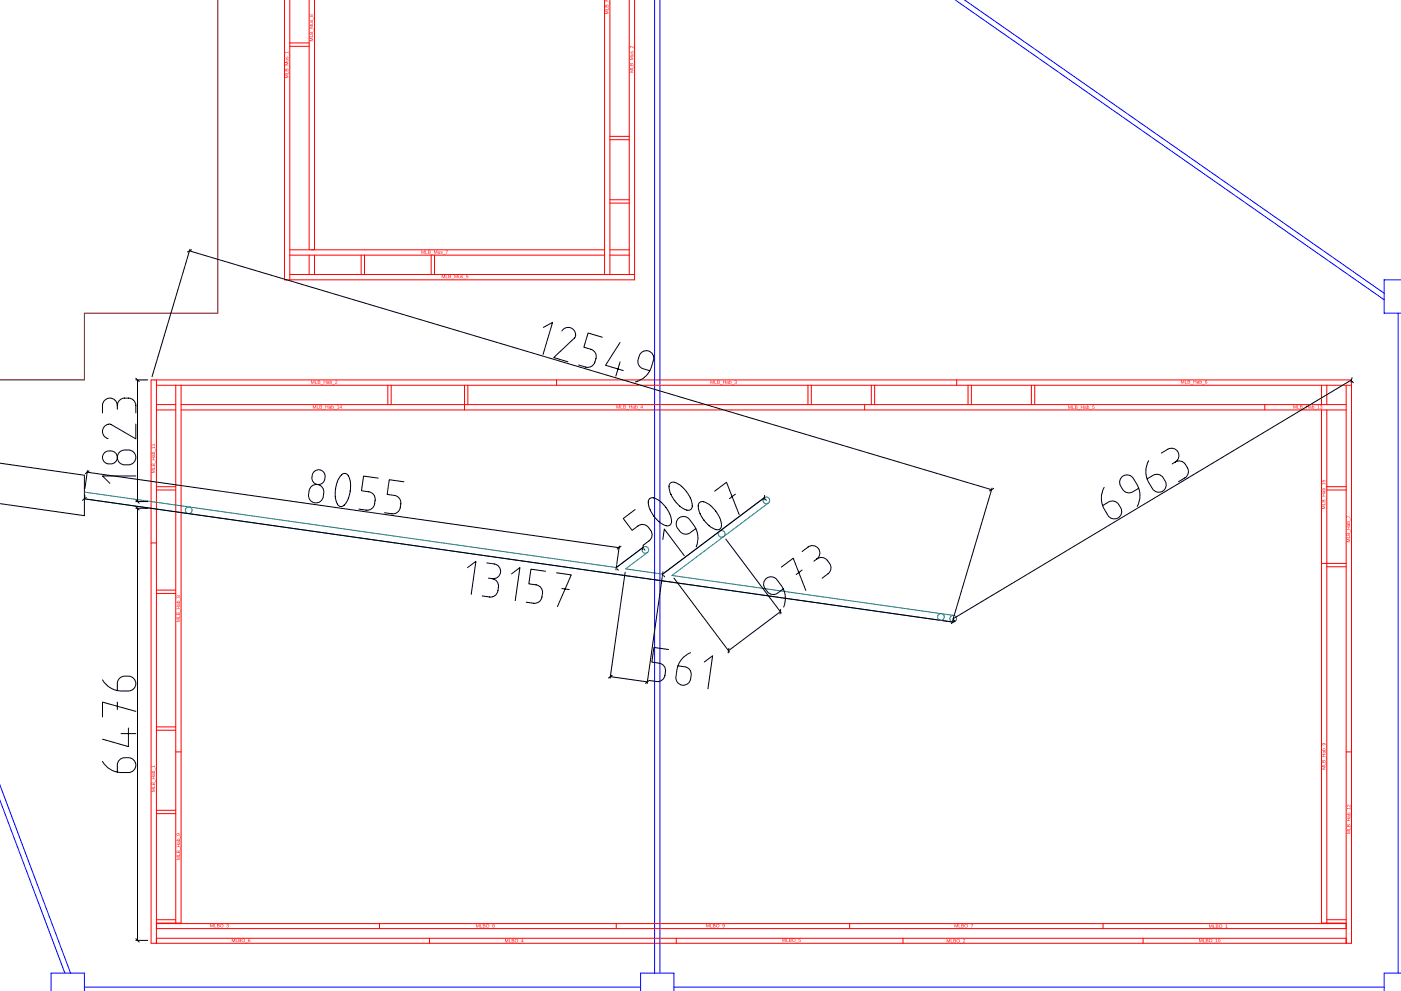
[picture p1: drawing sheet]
<svg xmlns="http://www.w3.org/2000/svg" width="420mm" height="297mm" viewBox="0 0 420 297" stroke-linecap="round" stroke-linejoin="round" font-family="sans-serif">
<g fill="none" stroke="#f00" stroke-width=".3">
<path d="M85.3 0v83.9h105v-83.9M86.9 0v83.9M92.7 0v74.9M94.3 0v74.9M181.3 0v82.3M182.9 0v82.3M188.7 0v82.3M86.9 13.9h5.8M86.9 12.9h5.8M182.9 59.9h5.8M182.9 40.9h5.8M182.9 41.9h5.8"/>
<path d="M86.9 74.9h94.4M86.9 76.5h94.4M92.7 76.5v5.8M94.3 76.5v5.8M108.3 76.5v5.8M109.3 76.5v5.8M129.3 76.5v5.8M130.3 76.5v5.8M182.9 74.9h5.8M182.9 76.5h5.8M182.9 60.9h5.8M86.9 82.3h103.4"/>
<path d="M45.3 113.9h360v168.8h-360zM46.9 113.9v168.8M46.9 115.5h358.4M52.7 115.5v161.2M54.3 115.5v161.2h-7.4M116.3 115.5v5.8M117.3 115.5v5.8M139.3 115.5v5.8M140.3 115.5v5.8M242.3 115.5v5.8M243.3 115.5v5.8M261.3 115.5v5.8"/>
<path d="M262.3 115.5v5.8M290.3 115.5v5.8M291.3 115.5v5.8M309.3 115.5v5.8M310.3 115.5v5.8M396.3 115.5v5.8M397.9 115.5v5.8M403.7 115.5v167.2M46.9 122.9h5.8M46.9 121.3h5.8M54.3 122.9h349.4M54.3 121.3h349.4"/>
<path d="M396.3 122.9v153.8h7.4M397.9 122.9v153.8M46.9 146.9h5.8M46.9 145.9h5.8M397.9 146.9h5.8M397.9 145.9h5.8M46.9 176.9h5.8M46.9 177.9h5.8M397.9 169.9h5.8M397.9 168.9h5.8M46.9 218.9h5.8M46.9 217.9h5.8"/>
<path d="M46.9 242.9h5.8M46.9 243.9h5.8M46.9 275.7h5.8M46.9 278.3h356.8M46.9 276.8h356.8M113.8 276.8v1.5M184.8 276.8v1.5M254.8 276.8v1.5M330.8 276.8v1.5M397.9 275.7h5.8M46.9 281.2h356.8M128.8 281.2v1.5"/>
<path d="M202.8 281.2v1.5M270.8 281.2v1.5M342.8 281.2v1.5"/>
</g>
<path d="M65.3 0v93.9h-40v20h-25.4" fill="none" stroke="#800000" stroke-width=".3"/>
<path d="M-.1 138.8l25.4 3.6v12.2l-25.4-3.6" fill="none" stroke="#000" stroke-width=".3"/>
<g fill="none" stroke="#00f" stroke-width=".3">
<path d="M196.3 0v291.7M197.9 0v291.7M286.4 0l128.7 89.9M289.2 0l125.9 87.9M419.3 93.9v197.8M420.2 83.9h-5.1v10h5.1M0 239.8l19.5 51.9M0 235.2l21.2 56.5M15.3 297.1v-5.4h10v5.4M25.3 295.9h166.8M192.1 297.1v-5.4h10v5.4M202.1 295.9h213"/>
<path d="M420.2 291.7h-5.1v5.4"/>
</g>
<g fill="#f00">
<path d="M362.6 277.1h.2l.3 .9 .3-.9h.2v1l-.1-.9-.3 .9-.5-.9-.1 .9zM363.8 277.1l.2 .9 .5 .1h-.7zM364.6 277.1h.4a.25 .25 0 0 1 .3 .2 .25 .25 0 0 1-.1 .3 .27 .27 0 0 1 .2 .3 .27 .27 0 0 1-.4 .2h-.4zM364.8 277.2v.3h.4v-.2zM364.8 277.6v.4l.5-.1-.1-.2zM365.5 277.6a.52 .52 0 0 1 1 0 .52 .52 0 0 1-1 0zM365.6 277.6a.4 .4 0 0 0 .8 0 .4 .4 0 0 0-.8 0zM366.6 278.3l.8 .1zM367.6 277.3l.3-.2v.9l.3 .1h-.7l.3-.1v-.8z"/>
<path d="M283.9 281.5h.2l.3 .9 .3-.9h.2v1l-.1-.9-.3 .9-.5-.9-.1 .9zM285.1 281.5l.2 .9 .5 .1h-.7zM285.9 281.5h.4a.25 .25 0 0 1 .3 .2 .25 .25 0 0 1-.1 .3 .27 .27 0 0 1 .2 .3 .27 .27 0 0 1-.3 .2h-.5zM286.1 281.6v.3h.4v-.2zM286.1 282v.4l.5-.1-.1-.2zM286.8 282a.55 .55 0 0 1 1.1 0 .55 .55 0 0 1-1.1 0zM286.9 282a.4 .4 0 0 0 .8 0 .4 .4 0 0 0-.8 0zM287.9 282.7l.8 .1zM288.9 281.6a.38 .38 0 0 1 .6 .2 .38 .38 0 0 1-.5 .5l.5 .2h-.7l.1-.3a.31 .31 0 0 0 .4-.2 .31 .31 0 0 0-.2-.4l-.3 .2z"/>
<path d="M63.1 277h.1l.4 .8 .3-.8h.1v1l-.1-.9-.3 .9-.4-.9-.1 .9zM64.3 277l.1 .8 .5 .2h-.6zM65.1 277h.3a.25 .25 0 0 1 .4 .1 .25 .25 0 0 1-.2 .3 .27 .27 0 0 1 .3 .4 .27 .27 0 0 1-.4 .2h-.4zM65.2 277.1v.3l.4-.1v-.2zM65.2 277.5v.3h.5v-.3zM66 277.5a.52 .52 0 0 1 1 0 .52 .52 0 0 1-1 0zM66.1 277.5a.4 .4 0 0 0 .8 0 .4 .4 0 0 0-.8 0zM67 278.2h.9zM68 277a.3 .3 0 0 1 .5 0 .3 .3 0 0 1-.1 .4 .27 .27 0 0 1 .2 .4 .27 .27 0 0 1-.3 .2 .27 .27 0 0 1-.2-.3l.3 .1-.2-.4 .3-.2-.2-.2-.4 .2z"/>
<path d="M151.4 281.5h.2l.3 .8 .3-.8h.2v1l-.1-.9-.3 .9-.4-.9-.2 .9zM152.7 281.5l.1 .9 .5 .1h-.6zM153.5 281.5h.3a.25 .25 0 0 1 .4 .1 .25 .25 0 0 1-.2 .3 .27 .27 0 0 1 .2 .4 .27 .27 0 0 1-.3 .2h-.4zM153.6 281.6v.3l.4-.1v-.2zM153.6 282v.4l.5-.1-.1-.3zM154.3 282a.55 .55 0 0 1 1.1 0 .55 .55 0 0 1-1.1 0zM154.5 282a.39 .39 0 0 0 .7 0 .39 .39 0 0 0-.7 0zM155.4 282.7l.9 .1zM156.7 281.5l.3 .6-.1 .4-.1-.3h-.5zM156.8 281.6l-.4 .5h.4z"/>
<path d="M234.6 281.3h.2l.3 .9 .3-.9h.2v1l-.1-.9-.3 .9-.5-.9-.1 .9zM235.8 281.3l.2 .9 .5 .1h-.7zM236.6 281.3h.4a.25 .25 0 0 1 .3 .1 .25 .25 0 0 1-.1 .4 .27 .27 0 0 1 .2 .3 .27 .27 0 0 1-.4 .2h-.4zM236.8 281.4v.3h.4v-.3zM236.8 281.8v.4l.5-.1-.1-.2zM237.5 281.8a.52 .52 0 0 1 1 0 .52 .52 0 0 1-1 0zM237.6 281.8a.4 .4 0 0 0 .8 0 .4 .4 0 0 0-.8 0zM238.6 282.5l.8 .1zM239.5 281.3h.6l-.4 .1-.1 .3a.34 .34 0 0 1 .5 .2 .34 .34 0 0 1-.2 .4 .34 .34 0 0 1-.4-.2l.4 .1 .1-.2-.1-.2h-.4z"/>
<path d="M69.5 281.4h.2l.3 .8 .3-.8h.2v1l-.1-.9-.3 .9-.5-.9-.1 .9zM70.7 281.4l.2 .9 .5 .1h-.7zM71.5 281.4h.4a.25 .25 0 0 1 .3 .1 .25 .25 0 0 1-.1 .4 .27 .27 0 0 1 .2 .3 .27 .27 0 0 1-.3 .2h-.5zM71.7 281.5v.3l.4-.1v-.2zM71.7 281.9v.4l.5-.1-.1-.2zM72.4 281.9a.55 .55 0 0 1 1.1 0 .55 .55 0 0 1-1.1 0zM72.5 281.9a.4 .4 0 0 0 .8 0 .4 .4 0 0 0-.8 0zM73.5 282.6l.8 .1zM74.5 281.4l.5 .2-.3-.1-.2 .4a.34 .34 0 0 1 .6 .2 .34 .34 0 0 1-.4 .4 .34 .34 0 0 1-.3-.5zM74.5 282.1a.22 .22 0 0 0 .4 0 .22 .22 0 0 0-.4 0z"/>
<path d="M286.3 277h.2l.3 .8 .3-.8h.2v1l-.1-.9-.4 .9-.4-.9-.1 .9zM287.5 277l.1 .9 .5 .1h-.6zM288.3 277h.4a.25 .25 0 0 1 .3 .1 .25 .25 0 0 1-.2 .4 .27 .27 0 0 1 .3 .3 .27 .27 0 0 1-.4 .2h-.4zM288.4 277.1v.3h.5l-.1-.3zM288.4 277.5v.4l.5-.1v-.2zM289.2 277.5a.52 .52 0 0 1 1 0 .52 .52 0 0 1-1 0zM289.3 277.5a.4 .4 0 0 0 .8 0 .4 .4 0 0 0-.8 0zM290.3 278.2l.8 .1zM291.2 277h.6l-.3 1-.1-.2 .3-.7z"/>
<path d="M142.8 277h.2l.3 .9 .3-.9h.2v1l-.1-.9-.4 .9-.4-.9-.1 .9zM144 277l.1 .9 .6 .1h-.7zM144.8 277h.4a.25 .25 0 0 1 .3 .2 .25 .25 0 0 1-.2 .3 .27 .27 0 0 1 .3 .3 .27 .27 0 0 1-.4 .2h-.4zM145 277.1v.3h.4l-.1-.2zM145 277.6v.3l.4-.1v-.2zM145.7 277.5a.52 .52 0 0 1 1 0 .52 .52 0 0 1-1 0zM145.8 277.5a.4 .4 0 0 0 .8 0 .4 .4 0 0 0-.8 0zM146.8 278.2l.8 .1zM147.8 277.1a.29 .29 0 0 1 .4-.1 .29 .29 0 0 1-.1 .5 .29 .29 0 0 1 .1 .4 .29 .29 0 0 1-.4 0 .29 .29 0 0 1 .1-.4zM147.8 277.3a.2 .2 0 0 0 .4 0 .2 .2 0 0 0-.4 0zM147.8 277.7a.21 .21 0 0 0 .4 0 .21 .21 0 0 0-.4 0z"/>
<path d="M211.8 277h.2l.3 .8 .3-.8h.2v1l-.1-.9-.4 .9-.4-.9-.1 .9zM213 277l.1 .9 .6 .1h-.7zM213.8 277h.4a.25 .25 0 0 1 .3 .1 .25 .25 0 0 1-.2 .3 .27 .27 0 0 1 .3 .4 .27 .27 0 0 1-.4 .2h-.4zM214 277.1v.3l.4-.1-.1-.2zM214 277.5v.4l.4-.1v-.3zM214.7 277.5a.52 .52 0 0 1 1 0 .52 .52 0 0 1-1 0zM214.8 277.5a.4 .4 0 0 0 .8 0 .4 .4 0 0 0-.8 0zM215.8 278.2l.8 .1zM216.8 277.1a.46 .46 0 0 1 .6 .4 .46 .46 0 0 1-.6 .4l-.1-.1 .4 .1 .1-.4a.32 .32 0 0 1-.5 0 .32 .32 0 0 1 .1-.4zM216.8 277.3a.22 .22 0 0 0 .4 0 .22 .22 0 0 0-.4 0z"/>
<path d="M359.6 281.4h.2l.3 .9 .3-.9h.2v1l-.1-.9-.3 .9-.5-.9-.1 .9zM360.8 281.4l.2 .9 .5 .1h-.7zM361.6 281.4h.4a.25 .25 0 0 1 .3 .2 .25 .25 0 0 1-.1 .3 .27 .27 0 0 1 .2 .3 .27 .27 0 0 1-.4 .2h-.4zM361.8 281.5v.3h.4v-.2zM361.8 282v.3l.5-.1-.1-.2zM362.5 281.9a.55 .55 0 0 1 1.1 0 .55 .55 0 0 1-1.1 0zM362.6 281.9a.4 .4 0 0 0 .8 0 .4 .4 0 0 0-.8 0zM363.6 282.6l.8 .1zM364.6 281.6l.3-.2v.9l.3 .1h-.7l.3-.1v-.8zM365.4 281.5a.42 .42 0 0 1 .6 .4 .42 .42 0 0 1-.7 .4zM365.5 281.6a.37 .37 0 0 0-.2 .4 .37 .37 0 0 0 .5 .2v-.6z"/>
<path d="M188.9 20.8h1l-.9 .1 .9 .3-.9 .4 .9 .1h-1v-.2l.9-.3-.9-.3zM188.9 20.4h.9l.1-.5v.6zM189 19l.4 .2a.27 .27 0 0 1 .3-.3 .27 .27 0 0 1 .2 .4v.4h-1zM189.1 19.2l-.1 .4h.3v-.4zM189.5 19.1v.5h.3v-.5zM190.1 18l.1 .9zM188.9 17h1l-.9 .1 .9 .3-.9 .4 .9 .1h-1v-.1l.9-.4-.9-.3zM189.2 16.1h.7v.6h-.7l.6-.2zM189.2 15.4l.1 .4 .2-.3a.25 .25 0 0 1 .4 0 .25 .25 0 0 1-.2 .4l.1-.3-.2-.1a.28 .28 0 0 1-.1 .4 .28 .28 0 0 1-.4-.1 .28 .28 0 0 1 .1-.4zM190.1 14.5l.1 .8zM189 13.9l.3-.1 .5 .5 .1-.5v.6l-.3-.1a.31 .31 0 0 0-.2-.4 .31 .31 0 0 0-.4 .2l.2 .3-.3-.2z"/>
<path d="M85.5 22.4h1l-.9 .1 .9 .3-.9 .4 .9 .2h-1v-.2l.8-.3-.8-.3zM85.5 22h.9l.1-.5v.6zM85.6 20.7l.3 .1a.27 .27 0 0 1 .4-.2 .27 .27 0 0 1 .2 .3v.4h-1zM85.6 20.8v.4h.3v-.4zM86.1 20.7l-.1 .5h.4l-.1-.4zM86.7 19.7l.1 .8zM85.5 18.6h1l-.9 .1 .9 .3-.9 .5 .9 .1h-1v-.2l.8-.3-.8-.3zM85.7 17.8h.8l-.1 .5-.7 .1 .7-.3zM85.8 17v.5l.3-.4a.25 .25 0 0 1 .4 .1 .25 .25 0 0 1-.2 .3l.1-.3h-.2a.28 .28 0 0 1-.1 .3 .28 .28 0 0 1-.4-.1 .28 .28 0 0 1 .1-.4zM86.7 16.1l.1 .9zM85.5 15.6h.9l.1-.2v.6l-.1-.2h-.8v.2z"/>
<path d="M45.5 236.3h1l-.9 .2 .9 .3-.9 .4 .9 .1h-1v-.2l.8-.3-.8-.3zM45.5 236h.9l.1-.5v.6zM45.6 234.6l.3 .2a.27 .27 0 0 1 .4-.3 .27 .27 0 0 1 .2 .4v.4h-1zM45.6 234.8v.4h.3v-.4zM46.1 234.7l-.1 .5h.4l-.1-.5zM46.7 233.6l.1 .9zM45.5 232.7h1l-.5 .1v.6l.5 .1h-1l.4-.1v-.6zM45.8 232l.7-.2-.2 .2a.26 .26 0 0 1 .2 .3 .26 .26 0 0 1-.3 .2 .26 .26 0 0 1-.2-.3l-.2-.1v.3zM46.1 232v.4h.3zM45.8 231.1l.6 .1 .1 .5h-1.1l.4-.1zM45.8 231.2a.26 .26 0 0 0 .1 .4 .26 .26 0 0 0 .3-.1 .26 .26 0 0 0 0-.3zM46.7 230.2l.1 .8zM45.5 229.7h.9l.1-.3v.7l-.1-.3h-.8v.2z"/>
<path d="M93.3 114h.2l.3 .9 .3-.9h.2v1l-.2-.9-.3 .9-.4-.9-.1 .9zM94.5 114l.1 .9 .5 .1h-.6zM95.3 114h.4a.25 .25 0 0 1 .3 .2 .25 .25 0 0 1-.2 .3 .27 .27 0 0 1 .3 .3 .27 .27 0 0 1-.4 .2h-.4zM95.4 114.1v.3h.5l-.1-.2zM95.4 114.6v.3l.5-.1v-.2zM96.1 115.2l.9 .1zM97.1 114l.1 .4h.6l.1-.4v1l-.1-.4h-.6l-.1 .4zM98.2 114.3h.4l.2 .7-.2-.1a.26 .26 0 0 1-.3 .1 .26 .26 0 0 1-.2-.3 .26 .26 0 0 1 .3-.1l.1-.2zM98.2 114.7l.2 .2 .2-.3zM98.9 114l.1 .4 .2-.2a.37 .37 0 0 1 .4 .5 .37 .37 0 0 1-.5 .3h-.2zM99.1 114.4a.3 .3 0 0 0 0 .5 .3 .3 0 0 0 .5-.2 .3 .3 0 0 0-.4-.4zM99.6 115.2l.8 .1zM100.6 114.1a.38 .38 0 0 1 .6 .3 .38 .38 0 0 1-.5 .4l.5 .2h-.7l.1-.3a.31 .31 0 0 0 .4-.2 .31 .31 0 0 0-.2-.4l-.3 .2z"/>
</g>
<path d="M166.9 113.9v1.6M286.9 113.9v1.6" fill="none" stroke="#f00" stroke-width=".3"/>
<path d="M213.1 114h.2l.3 .9 .3-.9h.1v1l-.1-.9-.3 .9-.4-.9-.1 .9zM214.3 114l.1 .9 .5 .1h-.6zM215.1 114h.4a.25 .25 0 0 1 .3 .2 .25 .25 0 0 1-.2 .3 .27 .27 0 0 1 .3 .3 .27 .27 0 0 1-.4 .2h-.4zM215.2 114.1v.3h.4v-.2zM215.2 114.6v.3l.5-.1v-.2zM215.9 115.2l.9 .1zM216.9 114l.1 .4h.5l.2-.4v1l-.2-.4h-.5l-.1 .4zM217.9 114.3h.5l.2 .7-.2-.1a.26 .26 0 0 1-.4 .2 .26 .26 0 0 1-.1-.4 .26 .26 0 0 1 .3-.1l.1-.2zM218 114.7l.2 .2 .2-.3zM218.7 114l.1 .4 .2-.1a.37 .37 0 0 1 .3 .4 .37 .37 0 0 1-.4 .3h-.2zM218.9 114.4a.3 .3 0 0 0 0 .5 .3 .3 0 0 0 .5-.2 .3 .3 0 0 0-.4-.4zM219.4 115.2l.8 .1zM220.4 114.1a.3 .3 0 0 1 .4-.1 .3 .3 0 0 1-.1 .5 .27 .27 0 0 1 .2 .3 .27 .27 0 0 1-.3 .2 .27 .27 0 0 1-.2-.2l.4 .1-.3-.4 .3-.2-.2-.2-.3 .2z" fill="#f00"/>
<path d="M139.3 121.3v1.6M259.3 121.3v1.6" fill="none" stroke="#f00" stroke-width=".3"/>
<g fill="#f00">
<path d="M184.9 121.5h.2l.3 .8 .3-.8h.2v1l-.1-.9-.4 .9-.4-.9-.1 .9zM186.1 121.5l.2 .9 .5 .1h-.7zM186.9 121.5h.4a.25 .25 0 0 1 .3 .1 .25 .25 0 0 1-.2 .3 .27 .27 0 0 1 .3 .4 .27 .27 0 0 1-.4 .2h-.4zM187.1 121.6v.3l.4-.1-.1-.2zM187.1 122v.4l.4-.1v-.3zM187.8 122.7l.8 .1zM188.7 121.5l.1 .4h.6l.1-.4v1l-.1-.5h-.6l-.1 .5zM189.8 121.8l.4-.1 .2 .8-.2-.2a.26 .26 0 0 1-.3 .2 .26 .26 0 0 1-.2-.3 .26 .26 0 0 1 .3-.2l.2-.2zM189.9 122.1l.1 .3 .2-.3zM190.5 121.4l.2 .4 .1-.1a.37 .37 0 0 1 .4 .4 .37 .37 0 0 1-.5 .3l-.2 .1zM190.7 121.8a.3 .3 0 0 0 0 .5 .3 .3 0 0 0 .5-.2 .3 .3 0 0 0-.4-.3zM191.2 122.7l.9 .1zM192.5 121.5l.3 .6-.1 .4-.1-.3h-.5zM192.6 121.6l-.4 .5h.4z"/>
<path d="M320.4 121.5h.1l.4 .9 .3-.9h.1v1l-.1-.8-.3 .8-.4-.8-.1 .8zM321.6 121.5l.1 .9 .5 .1h-.6zM322.4 121.5h.3a.25 .25 0 0 1 .4 .2 .25 .25 0 0 1-.2 .3 .27 .27 0 0 1 .2 .3 .27 .27 0 0 1-.3 .2h-.4zM322.5 121.7v.3l.4-.1v-.2zM322.5 122.1v.3l.5-.1v-.2zM323.2 122.7l.9 .1zM324.2 121.5l.1 .5h.5l.2-.5v1l-.2-.4h-.5l-.1 .4zM325.2 121.8h.5l.2 .7-.2-.1a.26 .26 0 0 1-.4 .2 .26 .26 0 0 1-.1-.3 .26 .26 0 0 1 .3-.2l.1-.2zM325.3 122.2l.2 .3 .2-.3zM326 121.5l.1 .4 .2-.1a.37 .37 0 0 1 .3 .4 .37 .37 0 0 1-.4 .3h-.2zM326.2 121.9a.3 .3 0 0 0 0 .5 .3 .3 0 0 0 .5-.2 .3 .3 0 0 0-.4-.3zM326.7 122.7l.8 .1zM327.6 121.5h.6l-.5 .2v.3a.34 .34 0 0 1 .5 .1 .34 .34 0 0 1-.2 .5 .34 .34 0 0 1-.4-.3l.3 .1 .2-.1-.1-.3-.4 .1z"/>
<path d="M354.2 114h.1l.4 .8 .3-.8h.1v1l-.1-.9-.3 .9-.4-.9-.1 .9zM355.4 114l.1 .9 .5 .1h-.6zM356.2 114h.3a.25 .25 0 0 1 .4 .1 .25 .25 0 0 1-.2 .3 .27 .27 0 0 1 .3 .4 .27 .27 0 0 1-.4 .2h-.4zM356.3 114.1v.3l.4-.1v-.2zM356.3 114.5v.4l.5-.1v-.3zM357 115.2l.9 .1zM358 114l.1 .4h.5l.2-.4v1l-.2-.5h-.5l-.1 .5zM359 114.3l.5-.1 .2 .8-.2-.2a.26 .26 0 0 1-.4 .2 .26 .26 0 0 1-.1-.3 .26 .26 0 0 1 .3-.2l.1-.2zM359.1 114.6l.2 .3 .2-.3zM359.8 113.9l.1 .4 .2-.1a.37 .37 0 0 1 .3 .4 .37 .37 0 0 1-.4 .3l-.2 .1zM360 114.3a.3 .3 0 0 0 0 .5 .3 .3 0 0 0 .5-.2 .3 .3 0 0 0-.4-.3zM360.5 115.2l.8 .1zM361.5 114l.5 .2-.4-.1-.1 .3a.34 .34 0 0 1 .5 .2 .34 .34 0 0 1-.3 .5 .34 .34 0 0 1-.3-.5zM361.5 114.6a.22 .22 0 0 0 .4 0 .22 .22 0 0 0-.4 0z"/>
<path d="M181.5 3.2h1l-.9 .1 .9 .4-.9 .4 .9 .1h-1v-.2l.8-.3-.8-.3zM181.5 2.8h.9l.1-.5v.7zM181.6 1.5l.3 .1a.27 .27 0 0 1 .4-.2 .27 .27 0 0 1 .2 .4v.4h-1zM181.6 1.6v.4h.3v-.4zM182.1 1.6l-.1 .4h.4l-.1-.4zM182.7 .5l.1 .8zM181.5 -.1h1h-.9h.9l-.9 .4 .9 .1h-1v-.2l.8-.3zM181.7 -.1h.8zM181.7 -.1h.8zM181.5 -.1h1z"/>
<path d="M53 185.4h1l-.9 .1 .9 .3-.9 .4 .9 .2h-1v-.2l.8-.3-.8-.3zM53 185h.8l.2-.5v.7zM53 183.7l.4 .1a.27 .27 0 0 1 .4-.2 .27 .27 0 0 1 .2 .3v.4h-1zM53.1 183.8v.4h.3l-.1-.4zM53.6 183.7l-.1 .5h.3v-.4zM54.2 182.7v.8zM53 181.8h1l-.5 .1v.5l.5 .2h-1l.4-.2v-.5zM53.2 181l.8-.2-.2 .3a.26 .26 0 0 1 .2 .3 .26 .26 0 0 1-.3 .2 .26 .26 0 0 1-.2-.4l-.2-.1v.4zM53.6 181.1v.3h.2zM53.3 180.2h.6l.1 .5h-1.1l.4-.1zM53.3 180.3a.26 .26 0 0 0 .1 .4 .26 .26 0 0 0 .3-.1 .26 .26 0 0 0-.1-.4zM54.2 179.2v.8zM53 178.6l.4 .1a.29 .29 0 0 1 .5-.1 .29 .29 0 0 1 0 .4 .29 .29 0 0 1-.5 0 .29 .29 0 0 1-.4 0 .29 .29 0 0 1 0-.4zM53 178.8a.2 .2 0 0 0 .4 0 .2 .2 0 0 0-.4 0zM53.5 178.8a.21 .21 0 0 0 .4 0 .21 .21 0 0 0-.4 0z"/>
</g>
<path d="M52.7 225.4h1.6" fill="none" stroke="#f00" stroke-width=".3"/>
<path d="M403.9 161.5h1l-.9 .1 .9 .4-.9 .4 .9 .1h-1v-.2l.8-.3-.8-.3zM403.9 161.1h.8l.2-.5v.7zM403.9 159.8l.4 .2a.27 .27 0 0 1 .4-.3 .27 .27 0 0 1 .2 .4v.4h-1zM404 160v.3h.3l-.1-.4zM404.5 159.9l-.1 .4h.3v-.4zM405.1 158.8v.8zM403.9 157.9h1l-.5 .1v.6l.5 .1h-1l.4-.1v-.6zM404.1 157.2l.8-.2-.2 .2a.26 .26 0 0 1 .2 .3 .26 .26 0 0 1-.3 .2 .26 .26 0 0 1-.2-.3l-.2-.2v.4zM404.5 157.2v.3h.2zM404.2 156.3h.6l.1 .6h-1.1l.4-.2zM404.2 156.4a.26 .26 0 0 0 .1 .4 .26 .26 0 0 0 .3-.1 .26 .26 0 0 0 0-.3zM405.1 155.3v.9zM403.9 154.6l1 .5-.9-.4-.1 .6z" fill="#f00"/>
<path d="M403.7 225.4h1.6" fill="none" stroke="#f00" stroke-width=".3"/>
<g fill="#f00">
<path d="M396.5 229.6h1l-.9 .2 .9 .3-.9 .4 .9 .1h-1v-.2l.9-.3-.9-.3zM396.5 229.3h.9l.1-.5v.6zM396.6 227.9l.4 .2a.27 .27 0 0 1 .3-.3 .27 .27 0 0 1 .2 .4v.4h-1zM396.6 228.1v.4h.3v-.4zM397.1 228l-.1 .5h.4v-.5zM397.7 226.9l.1 .9zM396.5 226h1l-.5 .1v.6l.5 .1h-1l.4-.1v-.6zM396.8 225.3l.7-.2-.1 .2a.26 .26 0 0 1 .1 .3 .26 .26 0 0 1-.3 .2 .26 .26 0 0 1-.2-.3l-.1-.1-.1 .3zM397.1 225.3l.1 .4h.2zM396.8 224.4l.7 .1v.5h-1.1l.5-.1zM396.9 224.5a.26 .26 0 0 0 0 .4 .26 .26 0 0 0 .4-.1 .26 .26 0 0 0-.1-.3zM397.7 223.5l.1 .8zM396.6 222.8l.4-.1a.36 .36 0 0 1 .5 .2 .36 .36 0 0 1-.2 .5l.1-.4-.4-.1a.34 .34 0 0 1 0 .5 .34 .34 0 0 1-.5-.1 .34 .34 0 0 1 .1-.5zM396.6 223.1a.22 .22 0 0 0 .4 0 .22 .22 0 0 0-.4 0z"/>
<path d="M132.5 82.4h.2l.3 .8 .3-.8h.2v1l-.2-.9-.3 .9-.4-.9-.1 .9zM133.7 82.4l.1 .9 .5 .1h-.6zM134.5 82.4h.4a.25 .25 0 0 1 .3 .1 .25 .25 0 0 1-.2 .3 .27 .27 0 0 1 .3 .4 .27 .27 0 0 1-.4 .2h-.4zM134.6 82.5v.3l.5-.1-.1-.2zM134.6 82.9v.4l.5-.1v-.3zM135.3 83.6l.9 .1zM136.3 82.4h.2l.3 .8 .3-.8h.1v1l-.1-.9-.3 .9-.4-.9-.1 .9zM137.5 82.6l.2 .7 .4-.7v.8l-.6-.1zM138.3 82.7l.4-.1 .1 .2h-.4l.3 .2a.25 .25 0 0 1 0 .4 .25 .25 0 0 1-.4-.2h.4l-.4-.3zM138.9 83.6l.8 .1zM139.8 82.4h.6l-.5 .1v.3a.34 .34 0 0 1 .5 .2 .34 .34 0 0 1-.2 .4 .34 .34 0 0 1-.4-.2l.4 .1 .1-.2-.1-.2h-.4z"/>
<path d="M53 256.7h1l-.9 .1 .9 .4-.9 .4 .9 .1h-1v-.2l.8-.3-.8-.3zM53 256.3h.9l.1-.5v.7zM53.1 255l.4 .1a.27 .27 0 0 1 .3-.2 .27 .27 0 0 1 .2 .4v.4h-1zM53.1 255.1v.4h.3v-.4zM53.6 255.1l-.1 .4h.4l-.1-.4zM54.2 254l.1 .8zM53 253.1h1l-.5 .1v.6l.5 .1h-1l.4-.1v-.6zM53.3 252.3l.7-.1-.2 .2a.26 .26 0 0 1 .2 .3 .26 .26 0 0 1-.3 .2 .26 .26 0 0 1-.2-.3l-.2-.2v.4zM53.6 252.4l.1 .3h.2zM53.3 251.5h.6l.1 .6h-1.1l.4-.2zM53.3 251.6a.26 .26 0 0 0 .1 .4 .26 .26 0 0 0 .4-.1 .26 .26 0 0 0-.1-.4zM54.2 250.5l.1 .9zM53.1 249.9l.4-.1a.36 .36 0 0 1 .5 .2 .36 .36 0 0 1-.2 .5l.1-.4-.4-.2a.34 .34 0 0 1 0 .5 .34 .34 0 0 1-.5 0 .34 .34 0 0 1 .1-.5zM53.1 250.2a.22 .22 0 0 0 .4 0 .22 .22 0 0 0-.4 0z"/>
<path d="M45.5 140.7h1l-.9 .2 .9 .3-.9 .4 .9 .1h-1v-.2l.8-.3-.8-.3zM45.5 140.4h.9l.1-.5v.6zM45.6 139l.3 .2a.27 .27 0 0 1 .4-.3 .27 .27 0 0 1 .2 .4v.4h-1zM45.6 139.2v.4h.3v-.4zM46.1 139.1l-.1 .5h.4l-.1-.5zM46.7 138l.1 .9zM45.5 137.1h1l-.5 .1v.6l.5 .1h-1l.4-.1v-.6zM45.8 136.4l.7-.2-.2 .2a.26 .26 0 0 1 .2 .3 .26 .26 0 0 1-.3 .2 .26 .26 0 0 1-.2-.3l-.2-.1v.4zM46.1 136.4v.4h.3zM45.8 135.5l.6 .1 .1 .5h-1.1l.4-.1zM45.8 135.6a.26 .26 0 0 0 .1 .4 .26 .26 0 0 0 .3-.1 .26 .26 0 0 0 0-.3zM46.7 134.6l.1 .8zM45.5 134.1h.9l.1-.3v.7l-.1-.3h-.8v.2zM45.5 133.3h.9l.1-.3v.7l-.1-.3h-.8v.2z"/>
</g>
<path d="M45.3 162.7h1.6" fill="none" stroke="#f00" stroke-width=".3"/>
<g fill="#f00">
<path d="M126.4 75.1h.2l.3 .8 .3-.8h.2v1l-.2-.9-.3 .9-.4-.9-.1 .9zM127.6 75.1l.1 .9 .5 .1h-.6zM128.4 75.1h.4a.25 .25 0 0 1 .3 .1 .25 .25 0 0 1-.2 .3 .27 .27 0 0 1 .3 .4 .27 .27 0 0 1-.4 .2h-.4zM128.5 75.2v.3l.4-.1v-.2zM128.5 75.6v.4l.5-.1v-.3zM129.2 76.3l.9 .1zM130.2 75.1h.1l.4 .8 .3-.8h.1v1l-.1-.9-.3 .9-.4-.9-.1 .9zM131.4 75.3l.2 .7 .4-.7v.8l-.6-.1zM132.2 75.3h.4l.1 .2h-.4l.3 .2a.25 .25 0 0 1 0 .4 .25 .25 0 0 1-.4-.2h.4l-.4-.3zM132.8 76.3l.8 .1zM133.7 75.1h.6l-.3 1-.1-.3 .3-.6z"/>
<path d="M404 248.9h1l-.9 .1 .9 .3-.9 .5 .9 .1h-1v-.2l.8-.3-.8-.3zM404 248.5h.9l.1-.5v.7zM404.1 247.2l.3 .1a.27 .27 0 0 1 .4-.2 .27 .27 0 0 1 .2 .4v.4h-1zM404.1 247.3v.4h.3l-.1-.4zM404.6 247.3l-.1 .4h.4l-.1-.4zM405.2 246.2l.1 .8zM404 245.3h1l-.5 .1v.5l.5 .2h-1l.4-.2v-.5zM404.2 244.5l.8-.2-.2 .3a.26 .26 0 0 1 .2 .3 .26 .26 0 0 1-.3 .2 .26 .26 0 0 1-.2-.3l-.2-.2v.4zM404.6 244.6v.3h.2zM404.3 243.7h.6l.1 .6h-1.1l.4-.2zM404.3 243.8a.26 .26 0 0 0 .1 .4 .26 .26 0 0 0 .3-.1 .26 .26 0 0 0 0-.4zM405.2 242.7l.1 .9zM404 242.2h.9l.1-.2v.6l-.1-.2h-.8v.2zM404 241.3l.4-.1 .5 .5 .1-.5v.7l-.3-.2a.31 .31 0 0 0-.3-.4 .31 .31 0 0 0-.3 .3l.1 .3-.2-.2z"/>
</g>
<path d="M379.3 121.3v1.6" fill="none" stroke="#f00" stroke-width=".3"/>
<g fill="#f00">
<path d="M387.9 121.5h.1l.3 .8 .4-.8h.1v1l-.1-.9-.3 .9-.4-.9-.1 .9zM389.1 121.5l.1 .9 .5 .1h-.6zM389.9 121.5h.3a.25 .25 0 0 1 .4 .1 .25 .25 0 0 1-.2 .3 .27 .27 0 0 1 .2 .4 .27 .27 0 0 1-.3 .2h-.4zM390 121.6v.3l.4-.1v-.2zM390 122v.4l.5-.1-.1-.3zM390.7 122.7l.9 .1zM391.7 121.5l.1 .4h.5l.2-.4v1l-.2-.5h-.5l-.1 .5zM392.7 121.8h.5l.2 .7-.3-.2a.26 .26 0 0 1-.3 .2 .26 .26 0 0 1-.1-.3 .26 .26 0 0 1 .3-.2l.1-.2zM392.8 122.1l.2 .3 .1-.3zM393.5 121.4l.1 .4 .2-.1a.37 .37 0 0 1 .3 .4 .37 .37 0 0 1-.4 .3l-.2 .1zM393.7 121.8a.3 .3 0 0 0 0 .5 .3 .3 0 0 0 .4-.2 .3 .3 0 0 0-.3-.3zM394.2 122.7l.8 .1zM395.1 121.6l.4-.1v.9l.2 .1h-.6l.3-.1v-.8zM395.9 121.6a.3 .3 0 0 1 .5-.1 .3 .3 0 0 1-.1 .5 .27 .27 0 0 1 .2 .3 .27 .27 0 0 1-.3 .2 .27 .27 0 0 1-.2-.3l.4 .1-.3-.4 .3-.2-.2-.1-.3 .1z"/>
<path d="M92.9 11.4h1l-.9 .1 .9 .3-.9 .4 .9 .1h-1v-.2l.8-.3-.8-.3zM92.9 11h.9l.1-.5v.6zM93 9.6l.3 .2a.27 .27 0 0 1 .4-.3 .27 .27 0 0 1 .2 .4v.4h-1zM93 9.8v.4h.3v-.4zM93.5 9.7l-.1 .5h.4l-.1-.5zM94.1 8.6l.1 .9zM92.9 7.6h1l-.9 .1 .9 .3-.9 .4 .9 .1h-1v-.1l.8-.4-.8-.3zM93.1 6.7h.8v.6h-.8l.7-.2zM93.2 6l.1 .4 .2-.3a.25 .25 0 0 1 .4 0 .25 .25 0 0 1-.2 .4l.1-.3-.2-.1a.28 .28 0 0 1-.1 .4 .28 .28 0 0 1-.4-.1 .28 .28 0 0 1 .1-.4zM94.1 5.1l.1 .8zM92.9 4.5l.4 .1a.29 .29 0 0 1 .5-.1 .29 .29 0 0 1 0 .4 .29 .29 0 0 1-.4-.1 .29 .29 0 0 1-.5 .1 .29 .29 0 0 1 0-.4zM92.9 4.7a.2 .2 0 0 0 .4 0 .2 .2 0 0 0-.4 0zM93.4 4.7a.21 .21 0 0 0 .4 0 .21 .21 0 0 0-.4 0z"/>
<path d="M93.8 121.5h.2l.3 .8 .3-.8h.2v1l-.1-.9-.3 .9-.5-.9-.1 .9zM95 121.5l.2 .9 .5 .1h-.7zM95.8 121.5h.4a.25 .25 0 0 1 .3 .1 .25 .25 0 0 1-.1 .4 .27 .27 0 0 1 .2 .3 .27 .27 0 0 1-.3 .2h-.5zM96 121.6v.3l.4-.1v-.2zM96 122v.4l.5-.1-.1-.2zM96.7 122.7l.8 .1zM97.6 121.5l.2 .4h.5l.1-.4v1l-.1-.5h-.5l-.2 .5zM98.7 121.8h.5l.2 .7-.3-.2a.26 .26 0 0 1-.3 .2 .26 .26 0 0 1-.2-.3 .26 .26 0 0 1 .3-.2l.2-.2zM98.8 122.2l.1 .2 .2-.3zM99.5 121.4l.1 .4 .1-.1a.37 .37 0 0 1 .4 .4 .37 .37 0 0 1-.5 .3l-.1 .1zM99.7 121.8a.3 .3 0 0 0 0 .5 .3 .3 0 0 0 .4-.2 .3 .3 0 0 0-.4-.3zM100.1 122.7l.9 .1zM101.1 121.6l.4-.1v.9l.2 .1h-.6l.2-.1v-.8zM102.3 121.5l.2 .7-.1 .3-.1-.2h-.5zM102.3 121.6l-.4 .6h.4z"/>
</g>
<path d="M396.3 168.9h1.6" fill="none" stroke="#f00" stroke-width=".3"/>
<path d="M396.4 151.6h1l-.8 .1 .8 .3-.8 .4 .8 .2h-1v-.2l.9-.3-.9-.3zM396.4 151.2h.9l.1-.5v.6zM396.5 149.9l.4 .1a.27 .27 0 0 1 .3-.2 .27 .27 0 0 1 .2 .3v.4h-1zM396.6 150v.4h.3l-.1-.4zM397 149.9v.5h.3v-.4zM397.6 148.9l.1 .8zM396.4 148h1l-.4 .1v.5l.4 .2h-1l.5-.2v-.5zM396.7 147.2l.7-.2-.1 .3a.26 .26 0 0 1 .2 .3 .26 .26 0 0 1-.3 .2 .26 .26 0 0 1-.2-.4l-.2-.1v.4zM397.1 147.3v.3h.2zM396.8 146.4h.6v.5h-1l.4-.1zM396.8 146.5a.26 .26 0 0 0 .1 .3 .26 .26 0 0 0 .3 0 .26 .26 0 0 0-.1-.4zM397.6 145.4l.1 .8zM396.4 144.9h.9l.1-.2v.6l-.1-.2h-.7v.2zM396.4 143.9l.2 .5h.3a.34 .34 0 0 1 .1-.5 .34 .34 0 0 1 .5 .2 .34 .34 0 0 1-.3 .5l.2-.4-.2-.2-.3 .1 .1 .4h-.6z" fill="#f00"/>
<g fill="none" stroke="#008080" stroke-width=".3">
<path d="M25.3 149.5l260.6 37M25.3 147.5l159.5 22.6 8-6M229.2 149.2l-30.5 22.9-11.1-1.6 6.4-4.8M230.5 150.7l-29 21.8 84.6 12"/>
<circle cx="56.6" cy="152.9" r="1"/>
<circle cx="229.8" cy="150" r="1"/>
<circle cx="193.5" cy="164.8" r="1"/>
<circle cx="216.4" cy="160" r="1"/>
<circle cx="282.2" cy="184.9" r="1"/>
<circle cx="285.9" cy="185.5" r="1"/>
</g>
<g fill="none" stroke="#000" stroke-width=".3">
<path d="M56.8 75.2l240.6 71.6M57 74.7l-11.4 38.2M57.4 74.9l-1.2 .6M163 98.1l2.7-1.5-2.8 9.6M168.5 99.2a2.16 2.16 0 0 1 3-.8 2.16 2.16 0 0 1 .8 2.9l-6.2 5.9 4.2 1.2M40.7 113.9h3.6M40.7 113.4l1 1M41.2 113.9v36.4M180.6 101.1l-4.2-1.3-1.3 4.3a4 4 0 0 1 3.4 1.7 3.2 3.2 0 0 1-2.3 4.3l-2.7-.7M185.9 102.7l-4.3 6.8 5.3 1.6M186 108.5l-1.3 4.2M194.9 111.1a3.9 3.9 0 0 1-3.3-1.6 3.2 3.2 0 0 1 2.3-4.4 2.22 2.22 0 0 1 2.1 2.9 7.3 7.3 0 0 1-5.4 6.5"/>
<path d="M405.3 113.9l-119.4 71.6M405.5 113.2l-.4 1.4M405.6 114.3l.2 .4M31.3 135.7a2.18 2.18 0 0 1 2.8-.3 2.18 2.18 0 0 1 .8 2.7 2.19 2.19 0 0 1-2.9 .8 2.19 2.19 0 0 1-1-2.8zM35.2 121.5a2.22 2.22 0 0 0-2.2-2.2 2.22 2.22 0 0 0-2.3 2.2v2.3M35.2 121.5a2.48 2.48 0 0 1 3.3-2.2 2.22 2.22 0 0 1 2.2 2.2v2.3M35.2 121.5v1.2M35.8 135.5a3.2 3.2 0 0 1 4.9 1 2.45 2.45 0 0 1-3.3 2.8 2.22 2.22 0 0 1-2-1.3 2.22 2.22 0 0 1 .4-2.5zM40.7 127.1v4.4l-7.3-4.2a2.16 2.16 0 0 0-2.7 1.6 2.16 2.16 0 0 0 1.7 2.6M344.5 138.1a6.7 6.7 0 0 0 .1 6.7 3.5 3.5 0 0 0 2.9 2.8 2.22 2.22 0 0 0 1.9-3.4 2.53 2.53 0 0 0-3.6-1.7l-1.8 1M348.3 135.8a4 4 0 0 1 3.6-1.4 2.22 2.22 0 0 1 1.6 1.8 2.22 2.22 0 0 1-1 2.3M352.5 138.5a2.48 2.48 0 0 1 3.6 1.7 2.22 2.22 0 0 1-.8 3l-1.9 1.2"/>
<path d="M352.5 138.5l-1 .5M25.3 149.5l260.6 37M25.5 148.5l-.1 .5M25.9 149.1l-1.2 .8M26.2 141.5l159.5 22.7M26.2 141.1l-.7 5.4M26.7 141.1l-1.1 .9M40.7 142.7h-10l2.3 2.2M40.7 150.3h3.6M40.7 149.8l1 1M40.7 152.4h3.6M40.7 151.9l1 1"/>
<path d="M41.2 152.4v129.5M93.2 146a2.22 2.22 0 0 1 2.6-.6 2.22 2.22 0 0 1 1.3 2.3 2.45 2.45 0 0 1-3.2 2.9 3 3 0 0 1-.7-4.6zM94 141.5a2.06 2.06 0 0 1 2.8-.2 2.06 2.06 0 0 1 .5 2.8 1.98 1.98 0 0 1-2.6 1 1.98 1.98 0 0 1-1.1-2.6zM100.5 148.8l.4-3.6 .7-1.7 .8-1.2a1.21 1.21 0 0 1 2.1 .3l.6 1.8-.1 2.7-.7 2.7-1.1 1.6M100.5 148.8l.7 2.3a1.21 1.21 0 0 0 2 .3M113.4 143.3l-4.4-.6-.6 4.4a4 4 0 0 1 3.7 1.2 3.2 3.2 0 0 1-1.7 4.6l-2.8-.3M121.1 144.4l-4.4-.6-.6 4.4a4 4 0 0 1 3.7 1.2 3.2 3.2 0 0 1-1.7 4.6l-2.8-.3M190.5 152.7l-3.6 2.7 2.7 3.6a4 4 0 0 1 3.4-1.8 3.2 3.2 0 0 1 2.1 4.5l-2.2 1.7-.2 1.4M194.7 149.6a2.33 2.33 0 0 1 3.1 .5l1.3 1.3 1.3 1.8 .8 1.7 .2 1.4a1.21 1.21 0 0 1-1.6 1.3l-2.1-1.2-2.1-2.4-1.1-2.6-.1-1.2zM200.6 145.8l.4 1.9 1.3 2.4a6.8 6.8 0 0 0 4.3 2.9l.5-.3 .4-.4 .1-1.1-.5-1.9-1.2-1.9a6.8 6.8 0 0 0-4.2-2.9l-.8 .5-.3 .8M208.7 158.4a3.9 3.9 0 0 1-3.3 1.7 3.2 3.2 0 0 1-2.2-4.4 2.22 2.22 0 0 1 3.6 0 7.3 7.3 0 0 1 2 8.2M209.7 150.8a2.33 2.33 0 0 1 3.1 .5l1.3 1.2 1.3 1.9 .8 1.7 .2 1.4a1.21 1.21 0 0 1-1.7 1.2l-2.1-1.2-2-2.4-1.1-2.5-.1-1.3z"/>
<path d="M214.3 147.2l3.6-2.6 3.8 9.6M220.5 148.1l-1.7 1.3M229.2 149.2l-30.5 22.9M229.3 148.5l-.2 1.4M229.5 149.6l.3 .4M297.5 146.3l-11.4 38.2M298 146.4l-1.2 .7M331.1 146.1a6.7 6.7 0 0 0 .1 6.7 3.5 3.5 0 0 0 3 2.8 2.22 2.22 0 0 0 1.9-3.4 2.53 2.53 0 0 0-3.6-1.7l-1.8 1M341.5 146.4a3.9 3.9 0 0 1-3.5 1.3 3.2 3.2 0 0 1-1.6-4.7 2.22 2.22 0 0 1 3.5 .4 7.3 7.3 0 0 1 1.1 8.4M140.2 170.1l2.5-1.8-1.4 9.9M146 168.7a4 4 0 0 1 3.7 1.2 2.22 2.22 0 0 1 .1 2.5 2.22 2.22 0 0 1-2.2 1M146.5 173.3l1.1 .1"/>
<path d="M147.6 173.4a2.48 2.48 0 0 1 1.7 3.7 2.22 2.22 0 0 1-2.5 1.8l-2.2-.3M153.4 172l2.5-1.9-1.4 9.9M163.6 171.2l-4.4-.6-.6 4.4a4 4 0 0 1 3.7 1.2 3.2 3.2 0 0 1-1.7 4.6l-2.8-.3M166.9 171.7l4.4 .6-4.1 9.5M168.5 176.4l2.2 .3M184.9 169.4l-.2 1.4M185.1 170.5l.3 .4M185.7 163.7l-.7 5.4M186.2 163.7l-1.1 .9M187.5 171.5l-4.5 31.8M192.8 164.1l-8 6M193.1 164.5l.3 .4"/>
<path d="M198.6 173.1l-4.5 31.8M198.8 161.7l.4-3.1 6 8M198.8 171.4l-.2 1.4M199 172.5l.3 .4M202.1 173.3l16.7 22.1M217.7 161.6l16.6 22.2M234.3 170l3.6-2.7 3.8 9.7M234.9 176.5a3.9 3.9 0 0 1-3.3 1.7 3.2 3.2 0 0 1-2.1-4.5 2.22 2.22 0 0 1 3.5 .1 7.3 7.3 0 0 1 2 8.2M240.5 165.3a4 4 0 0 1 3.5-1.7 2.22 2.22 0 0 1 1.8 1.6 2.22 2.22 0 0 1-.8 2.3M240.6 170.9l-1.8 1.3M245 167.5a2.48 2.48 0 0 1 3.8 1.4 2.22 2.22 0 0 1-.5 3.1l-1.7 1.3M245 167.5l-.9 .7"/>
<path d="M200.5 194.7l-4.4-.6-.6 4.4a4 4 0 0 1 3.7 1.1 3.2 3.2 0 0 1-1.7 4.7l-2.8-.3-1.1 .8M207.1 195.6a6.7 6.7 0 0 0-4.1 5.3 3.5 3.5 0 0 0 .5 4 2.22 2.22 0 0 0 3.6-1.4 2.53 2.53 0 0 0-1.7-3.6l-2.1-.3M211.2 198.4l2.5-1.8-1.4 9.9M218.6 194.3l-.2 1.4M234 183.4l-15.5 11.6M234.1 182.7l-.2 1.4M286 185.5l-.1 .5M286 184.8l-.3 1.3M286.1 185.9l.3 .4M286.4 186l-1.1 .9M30.7 203.8a6.7 6.7 0 0 0 5.8 3.3 3.5 3.5 0 0 0 3.9-1.1 2.22 2.22 0 0 0-1.9-3.3 2.53 2.53 0 0 0-3.3 2.2v2.1M35.2 210.4v2.3"/>
<path d="M36.3 219.9h4.4M38.5 218.2v5.6l-7.8-2.2M40.7 213.2l-10-2.8v4.5M183 202.8l11.1 1.6M183.6 202.4l-1.1 .8M30.7 228.2a6.7 6.7 0 0 0 5.8 3.4 3.5 3.5 0 0 0 3.9-1.1 2.22 2.22 0 0 0-1.9-3.4 2.53 2.53 0 0 0-3.3 2.2v2.1M40.7 281.9h3.6M40.7 281.4l1 1"/>
</g>
</svg>
